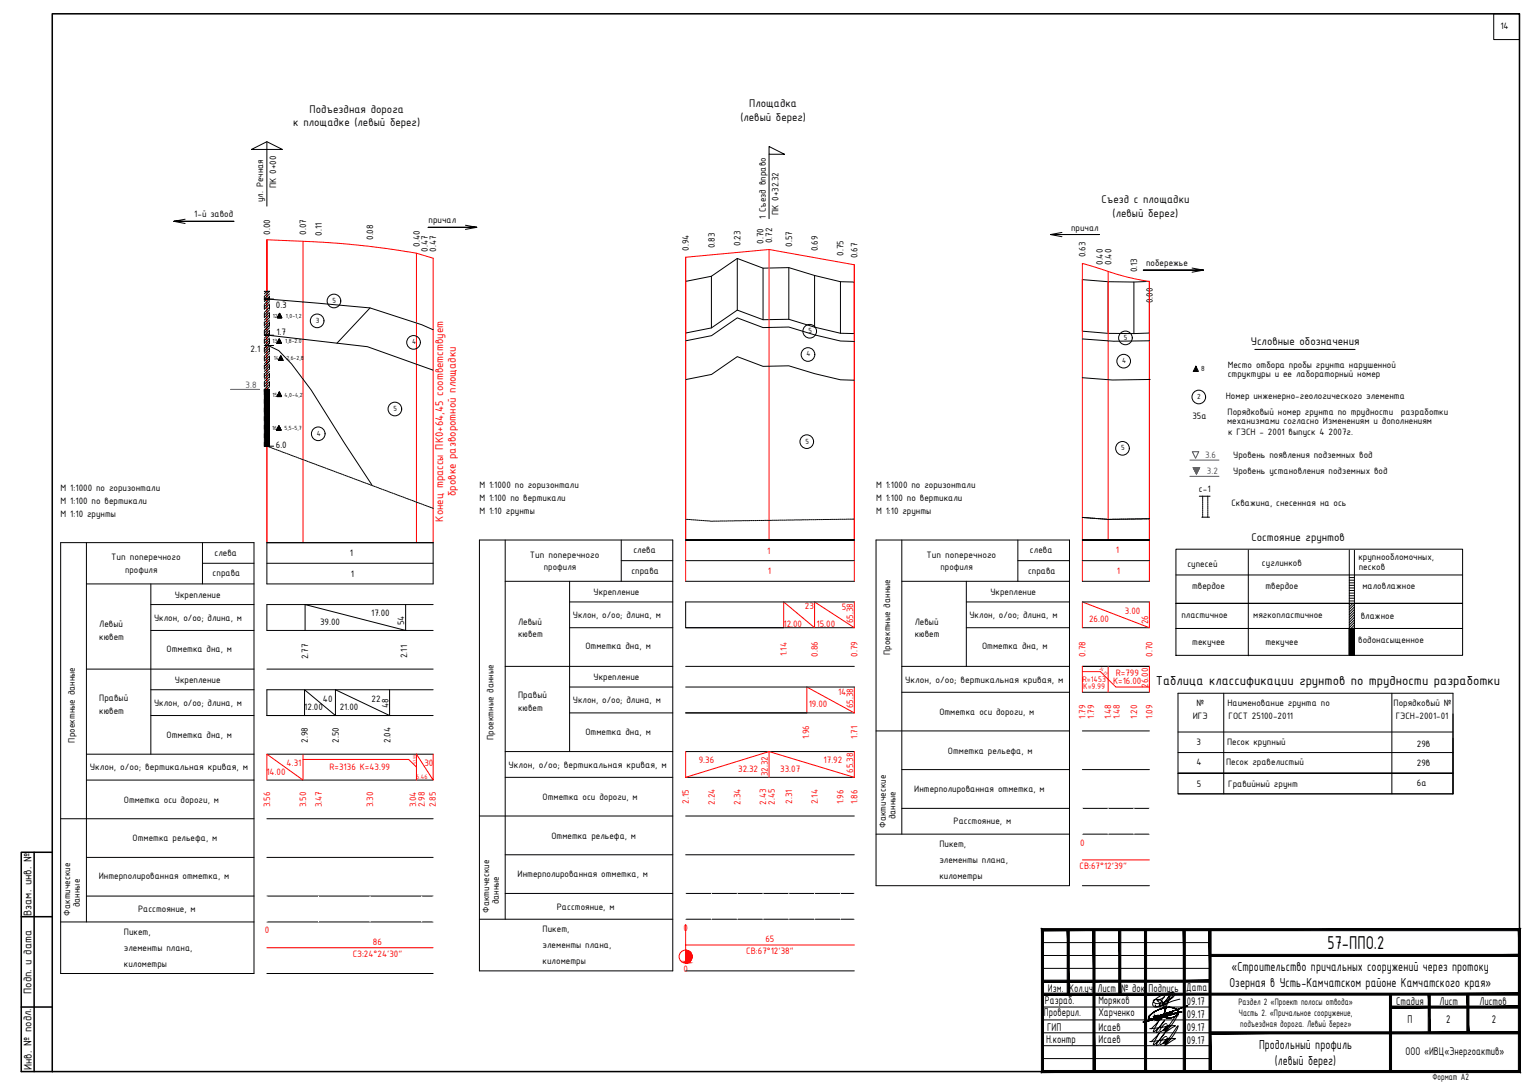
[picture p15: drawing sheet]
<svg xmlns="http://www.w3.org/2000/svg" width="594mm" height="420mm" viewBox="0 0 594 420" stroke-linecap="round" stroke-linejoin="round" font-family="sans-serif">
<defs><g id="words">
<text font-size="7.8" x="514.8" y="367.8">57-ППО.2</text>
<g font-size="5.4">
<text x="448.2" y="265.5">Таблица классификации грунтов по трудности разработки</text>
<text x="477.6" y="376.5">«Строительство причальных сооружений через протоку</text>
<text x="476.8" y="382.4">Озерная в Усть-Камчатском районе Камчатского края»</text>
<text x="488.2" y="406.6">Продольный профиль</text>
<text x="494.4" y="412.8">(левый берег)</text>
</g>
<g font-size="4.7">
<text x="290.5" y="41.5">Площадка</text>
<text x="120" y="43.7">Подъездная дорога</text>
<text x="287.1" y="46.8">(левый берег)</text>
<text x="113.7" y="49">к площадке (левый берег)</text>
<text x="427.1" y="78.6">Съезд с площадки</text>
<text x="431.4" y="83.9">(левый берег)</text>
<text x="485" y="133.7">Условные обозначения</text>
<text x="485.3" y="209.6">Состояние грунтов</text>
<text x="12.3" y="355.1" transform="rotate(-90 12.3 355.1)">Взам. инв. №</text>
<text x="12.3" y="385.3" transform="rotate(-90 12.3 385.3)">Подп. и дата</text>
<text x="405.2" y="389.2">Разраб.</text>
<text x="406.3" y="384.4">Изм.</text>
<text x="414.6" y="384.4">Кол.уч</text>
<text x="425.6" y="384.4">Лист</text>
<text x="425.9" y="389">Моряков</text>
<text x="434.7" y="384.4">№ док Подпись</text>
<text x="460" y="384.2">Дата</text>
<text x="460.2" y="389.5">09.17</text>
<text x="541.4" y="389.4">Стадия</text>
<text x="558.2" y="389.4">Лист</text>
<text x="573.8" y="389.4">Листов</text>
<text x="404.8" y="394">Проверил.</text>
<text x="425.9" y="394">Харченко</text>
<text x="460.2" y="394.5">09.17</text>
<text x="406" y="399.4">ГИП</text>
<text x="425.9" y="399.4">Исаев</text>
<text x="460.2" y="399.5">09.17</text>
<text x="545.8" y="396.6">П</text>
<text x="560.8" y="396.5">2</text>
<text x="578.6" y="396.5">2</text>
<text x="405.6" y="404.2">Н.контр</text>
<text x="425.9" y="404.4">Исаев</text>
<text x="460.2" y="404.5">09.17</text>
<text x="545" y="408.9">ООО «ИВЦ«Энергоактив»</text>
<text x="12.4" y="414.8" transform="rotate(-91 12.4 414.8)">Инв. № подл.</text>
</g>
<g font-size="4.7" fill="#f00">
<text x="176.8" y="192.3" transform="rotate(-90 176.8 192.3)">бровке разворотной площадки</text>
<text x="171.8" y="202.2" transform="rotate(-90 171.8 202.2)">Конец трассы ПК0+64,45 соответствует</text>
</g>
<g font-size="3.9">
<text x="581.8" y="11.2">14</text>
<text x="107.1" y="72.8" transform="rotate(-90 107.1 72.8)">ПК 0+00</text>
<text x="102.1" y="78.4" transform="rotate(-90 102.1 78.4)">ул. Речная</text>
<text x="301.9" y="83.4" transform="rotate(-90 301.9 83.4)">ПК 0+32.32</text>
<text x="75.3" y="84.3">1-й завод</text>
<text x="166.2" y="86.6">причал</text>
<text x="297" y="85" transform="rotate(-90 297 85)">1 Съезд вправо</text>
<text x="415.3" y="89.4">причал</text>
<text x="104.8" y="91" transform="rotate(-90 104.8 91)">0.00</text>
<text x="118.8" y="91" transform="rotate(-90 118.8 91)">0.07</text>
<text x="124.7" y="91.3" transform="rotate(-90 124.7 91.3)">0.11</text>
<text x="144.8" y="93" transform="rotate(-90 144.8 93)">0.08</text>
<text x="162.8" y="95.6" transform="rotate(-90 162.8 95.6)">0.40</text>
<text x="287.1" y="95.3" transform="rotate(-90 287.1 95.3)">0.23</text>
<text x="296.1" y="94.4" transform="rotate(-90 296.1 94.4)">0.70</text>
<text x="299.5" y="94.2" transform="rotate(-90 299.5 94.2)">0.72</text>
<text x="307.2" y="95.6" transform="rotate(-90 307.2 95.6)">0.57</text>
<text x="165.9" y="97.6" transform="rotate(-90 165.9 97.6)">0.47</text>
<text x="169.2" y="97.6" transform="rotate(-90 169.2 97.6)">0.47</text>
<text x="267.2" y="97.2" transform="rotate(-90 267.2 97.2)">0.94</text>
<text x="277.1" y="96.3" transform="rotate(-90 277.1 96.3)">0.83</text>
<text x="317.1" y="97.3" transform="rotate(-90 317.1 97.3)">0.69</text>
<text x="327.1" y="99.2" transform="rotate(-90 327.1 99.2)">0.75</text>
<text x="332.5" y="100.1" transform="rotate(-90 332.5 100.1)">0.67</text>
<text x="421" y="99.6" transform="rotate(-90 421 99.6)">0.63</text>
<text x="427.6" y="102.7" transform="rotate(-90 427.6 102.7)">0.40</text>
<text x="431" y="102.7" transform="rotate(-90 431 102.7)">0.40</text>
<text x="441" y="105.5" transform="rotate(-90 441 105.5)">0.13</text>
<text x="444.4" y="103.2">побережье</text>
<text x="107" y="119.3">0.3</text>
<text x="447" y="117.6" transform="rotate(-90 447 117.6)">0.00</text>
<text x="107.2" y="129.8">1.7</text>
<text x="97.2" y="136.6">2.1</text>
<text x="476.1" y="142.6">Место отбора пробы грунта нарушенной</text>
<text x="476.1" y="145.9">структуры и ее лабораторный номер</text>
<text x="475.3" y="154.8">Номер инженерно-геологического элемента</text>
<text x="476" y="160.7">Порядковый номер грунта по трудности</text>
<text x="543.3" y="160.7">разработки</text>
<text x="462.4" y="162.4">35а</text>
<text x="475.9" y="164.3">механизмами согласно Изменениям и дополнениям</text>
<text x="107" y="173.8">6.0</text>
<text x="476.2" y="168.4">к ГЭСН - 2001 выпуск 4 2007г.</text>
<text x="478.2" y="177.6">Уровень появления подземных вод</text>
<text x="478.2" y="183.9">Уровень установления подземных вод</text>
<text x="23.5" y="190.3">М 1:1000 по горизонтали</text>
<text x="185.9" y="189.3">М 1:1000 по горизонтали</text>
<text x="339.7" y="189.3">М 1:1000 по горизонтали</text>
<text x="464.9" y="190.6">с-1</text>
<text x="23.5" y="195.3">М 1:100 по вертикали</text>
<text x="185.9" y="194.3">М 1:100 по вертикали</text>
<text x="339.7" y="194.3">М 1:100 по вертикали</text>
<text x="477.5" y="196">Скважина, снесенная на ось</text>
<text x="23.5" y="200.3">М 1:10 грунты</text>
<text x="185.9" y="199.3">М 1:10 грунты</text>
<text x="339.7" y="199.3">М 1:10 грунты</text>
<text x="83.2" y="215.4">слева</text>
<text x="135.6" y="215.6">1</text>
<text x="245.6" y="214.3">слева</text>
<text x="399.4" y="214.3">слева</text>
<text x="43.1" y="217.1">Тип поперечного</text>
<text x="48.5" y="221.9">профиля</text>
<text x="205.5" y="216.1">Тип поперечного</text>
<text x="210.9" y="220.9">профиля</text>
<text x="359.3" y="216.1">Тип поперечного</text>
<text x="364.7" y="220.9">профиля</text>
<text x="460.4" y="219.6">супесей</text>
<text x="489.4" y="219.4">суглинков</text>
<text x="526.8" y="217.1">крупнообломочных,</text>
<text x="526.9" y="221">песков</text>
<text x="82.5" y="223.4">справа</text>
<text x="136" y="223.8">1</text>
<text x="244.8" y="222.3">справа</text>
<text x="398.6" y="222.3">справа</text>
<text x="67.8" y="231.8">Укрепление</text>
<text x="230.2" y="230.8">Укрепление</text>
<text x="384" y="230.8">Укрепление</text>
<text x="462.3" y="228.4">твердое</text>
<text x="490.7" y="228.4">твердое</text>
<text x="528.3" y="228.4">маловлажное</text>
<text x="143.9" y="238.9">17.00</text>
<text x="222.2" y="239.6">Уклон, o/oo; длина, м</text>
<text x="375.9" y="239.6">Уклон, o/oo; длина, м</text>
<text x="458.1" y="239.6">пластичное</text>
<text x="486" y="239.6">мягкопластичное</text>
<text x="527.7" y="239.7">влажное</text>
<text x="38.5" y="243.1">Левый</text>
<text x="59.8" y="240.6">Уклон, o/oo; длина, м</text>
<text x="124.1" y="242.2">39.00</text>
<text x="156.8" y="242.3" transform="rotate(-90 156.8 242.3)">54</text>
<text x="200.9" y="242.1">Левый</text>
<text x="354.7" y="242.1">Левый</text>
<text x="38.5" y="248.1">кювет</text>
<text x="200.9" y="247.1">кювет</text>
<text x="227" y="251.6">Отметка дна, м</text>
<text x="354.7" y="247.1">кювет</text>
<text x="380.8" y="251.6">Отметка дна, м</text>
<text x="462.4" y="249.8">текучее</text>
<text x="490.7" y="249.8">текучее</text>
<text x="526.7" y="249.4">водонасыщенное</text>
<text x="64.6" y="252.6">Отметка дна, м</text>
<text x="119.5" y="255.6" transform="rotate(-90 119.5 255.6)">2.77</text>
<text x="157.9" y="255.1" transform="rotate(-90 157.9 255.1)">2.11</text>
<text x="345.2" y="253.8" transform="rotate(-90 345.2 253.8)">Проектные данные</text>
<text x="230.2" y="263.7">Укрепление</text>
<text x="67.8" y="264.7">Укрепление</text>
<text x="351" y="264.6">Уклон, o/oo; вертикальная кривая, м</text>
<text x="38.5" y="271.6">Правый</text>
<text x="59.8" y="273.6">Уклон, o/oo; длина, м</text>
<text x="118" y="275.2">12.00</text>
<text x="125.2" y="271.9">40</text>
<text x="131.7" y="275.3">21.00</text>
<text x="144.1" y="271.9">22</text>
<text x="150.6" y="274.5" transform="rotate(-90 150.6 274.5)">48</text>
<text x="200.9" y="270.6">Правый</text>
<text x="200.9" y="275.6">кювет</text>
<text x="222.2" y="272.6">Уклон, o/oo; длина, м</text>
<text x="464" y="273.7">№</text>
<text x="475.9" y="273.7">Наименование грунта по</text>
<text x="540.4" y="273.7">Порядковый №</text>
<text x="38.5" y="276.6">кювет</text>
<text x="364.3" y="277">Отметка оси дороги, м</text>
<text x="462.5" y="278.6">ИГЭ</text>
<text x="476.4" y="278.6">ГОСТ 25100-2011</text>
<text x="541.2" y="278.6">ГЭСН-2001-01</text>
<text x="29" y="287.8" transform="rotate(-90 29 287.8)">Проектные данные</text>
<text x="64.6" y="286.1">Отметка дна, м</text>
<text x="119.4" y="287.8" transform="rotate(-90 119.4 287.8)">2.98</text>
<text x="131.3" y="287.8" transform="rotate(-90 131.3 287.8)">2.50</text>
<text x="151.4" y="288" transform="rotate(-90 151.4 288)">2.04</text>
<text x="191.4" y="286.8" transform="rotate(-90 191.4 286.8)">Проектные данные</text>
<text x="227" y="285">Отметка дна, м</text>
<text x="367.6" y="292.1">Отметка рельефа, м</text>
<text x="464" y="288.9">3</text>
<text x="475.8" y="288.7">Песок крупный</text>
<text x="549.4" y="289.4">29в</text>
<text x="34.8" y="298.6">Уклон, o/oo; вертикальная кривая, м</text>
<text x="197.1" y="297.6">Уклон, o/oo; вертикальная кривая, м</text>
<text x="464" y="296.6">4</text>
<text x="475.4" y="296.6">Песок гравелистый</text>
<text x="549.4" y="296.8">29в</text>
<text x="464.1" y="305">5</text>
<text x="476.3" y="304.9">Гравийный грунт</text>
<text x="549.4" y="304.6">6а</text>
<text x="48" y="311.1">Отметка оси дороги, м</text>
<text x="210.4" y="310.1">Отметка оси дороги, м</text>
<text x="354.5" y="306.9">Интерполированная отметка, м</text>
<text x="347.2" y="317.6" transform="rotate(-90 347.2 317.6)">данные</text>
<text x="343.5" y="320.8" transform="rotate(-90 343.5 320.8)">Фактические</text>
<text x="369.8" y="319.5">Расстояние, м</text>
<text x="51.4" y="326.1">Отметка рельефа, м</text>
<text x="213.8" y="325">Отметка рельефа, м</text>
<text x="364.3" y="328.3">Пикет,</text>
<text x="364.3" y="334.6">элементы плана,</text>
<text x="38.3" y="340.9">Интерполированная отметка, м</text>
<text x="200.7" y="339.9">Интерполированная отметка, м</text>
<text x="364.3" y="340.8">километры</text>
<text x="31" y="351.6" transform="rotate(-90 31 351.6)">данные</text>
<text x="53.5" y="353.6">Расстояние, м</text>
<text x="189.6" y="353.8" transform="rotate(-90 189.6 353.8)">Фактические</text>
<text x="193.4" y="350.6" transform="rotate(-90 193.4 350.6)">данные</text>
<text x="215.9" y="352.6">Расстояние, м</text>
<text x="27.2" y="354.9" transform="rotate(-90 27.2 354.9)">Фактические</text>
<text x="48" y="362.3">Пикет,</text>
<text x="210.4" y="361.3">Пикет,</text>
<text x="48" y="368.6">элементы плана,</text>
<text x="210.4" y="367.6">элементы плана,</text>
<text x="48" y="374.8">километры</text>
<text x="210.4" y="373.8">километры</text>
<text x="480.2" y="389.6">Раздел 2 «Проект полосы отвода»</text>
<text x="480.4" y="393.8">Часть 2. «Причальное сооружение,</text>
<text x="480.9" y="397.9">подъездная дорога. Левый берег»</text>
<text x="555.4" y="418.6">Формат А2</text>
</g>
<g font-size="3.9" fill="#00f">
<text x="95.2" y="150.3">3.8</text>
<text x="467.3" y="177.7">3.6</text>
<text x="468" y="183.6">3.2</text>
</g>
<g font-size="3.9" fill="#f00">
<text x="297.5" y="214.6">1</text>
<text x="432.7" y="214.3">1</text>
<text x="297.8" y="222.6">1</text>
<text x="433.1" y="222.5">1</text>
<text x="312.2" y="236.2">23</text>
<text x="326.5" y="236.3">5</text>
<text x="436.2" y="237.9">3.00</text>
<text x="303.8" y="242.9">12.00</text>
<text x="316.6" y="242.9">15.00</text>
<text x="330.8" y="241.5" transform="rotate(-90 330.8 241.5)">65.38</text>
<text x="422.3" y="241.2">26.00</text>
<text x="445.2" y="241.9" transform="rotate(-90 445.2 241.9)">26</text>
<text x="305.1" y="254.2" transform="rotate(-90 305.1 254.2)">1.14</text>
<text x="317.1" y="254.5" transform="rotate(-90 317.1 254.5)">0.86</text>
<text x="332.5" y="254.5" transform="rotate(-90 332.5 254.5)">0.79</text>
<text x="420.9" y="254.5" transform="rotate(-90 420.9 254.5)">0.78</text>
<text x="446.9" y="254.5" transform="rotate(-90 446.9 254.5)">0.70</text>
<text x="432.6" y="261.9">R=799</text>
<text x="325" y="269.3">14</text>
<text x="431.6" y="265.2">K=16.00</text>
<text x="445.2" y="266.5" transform="rotate(-90 445.2 266.5)">26.00</text>
<text x="313.6" y="274.2">19.00</text>
<text x="330.8" y="274.5" transform="rotate(-90 330.8 274.5)">65.38</text>
<text x="420.9" y="278.6" transform="rotate(-90 420.9 278.6)">1.79</text>
<text x="424.3" y="278.6" transform="rotate(-90 424.3 278.6)">1.79</text>
<text x="430.9" y="278.7" transform="rotate(-90 430.9 278.7)">1.48</text>
<text x="434.3" y="278.7" transform="rotate(-90 434.3 278.7)">1.48</text>
<text x="441" y="278.6" transform="rotate(-90 441 278.6)">1.20</text>
<text x="446.9" y="278.6" transform="rotate(-90 446.9 278.6)">1.09</text>
<text x="313.8" y="286.6" transform="rotate(-90 313.8 286.6)">1.96</text>
<text x="332.5" y="286.3" transform="rotate(-90 332.5 286.3)">1.71</text>
<text x="111.2" y="296.9">4.31</text>
<text x="127.7" y="298.6">R=3136 K=43.99</text>
<text x="164.6" y="296.9">30</text>
<text x="271" y="295.9">9.36</text>
<text x="286.2" y="299.2">32.32</text>
<text x="302.6" y="299.2">33.07</text>
<text x="319.4" y="295.9">17.92</text>
<text x="330.8" y="299.5" transform="rotate(-90 330.8 299.5)">65.38</text>
<text x="103.3" y="300.2">14.00</text>
<text x="297.7" y="300.8" transform="rotate(-90 297.7 300.8)">32.32</text>
<text x="267.2" y="311.5" transform="rotate(-90 267.2 311.5)">2.15</text>
<text x="277.1" y="311.9" transform="rotate(-90 277.1 311.9)">2.24</text>
<text x="287.1" y="311.9" transform="rotate(-90 287.1 311.9)">2.34</text>
<text x="297.1" y="311.9" transform="rotate(-90 297.1 311.9)">2.43</text>
<text x="300.5" y="311.9" transform="rotate(-90 300.5 311.9)">2.45</text>
<text x="307.2" y="311.5" transform="rotate(-90 307.2 311.5)">2.31</text>
<text x="317.1" y="311.7" transform="rotate(-90 317.1 311.7)">2.14</text>
<text x="327.1" y="311.5" transform="rotate(-90 327.1 311.5)">1.96</text>
<text x="332.5" y="311.5" transform="rotate(-90 332.5 311.5)">1.86</text>
<text x="104.8" y="312.9" transform="rotate(-90 104.8 312.9)">3.56</text>
<text x="118.8" y="312.9" transform="rotate(-90 118.8 312.9)">3.50</text>
<text x="124.7" y="313" transform="rotate(-90 124.7 313)">3.47</text>
<text x="144.8" y="312.9" transform="rotate(-90 144.8 312.9)">3.30</text>
<text x="161.4" y="313" transform="rotate(-90 161.4 313)">3.04</text>
<text x="164.7" y="312.9" transform="rotate(-90 164.7 312.9)">2.98</text>
<text x="169.1" y="312.9" transform="rotate(-90 169.1 312.9)">2.85</text>
<text x="418.8" y="327.8">0</text>
<text x="418.6" y="336.8">СВ:67°12'39&quot;</text>
<text x="102.6" y="361.8">0</text>
<text x="265" y="360.8">0</text>
<text x="296.8" y="365.3">65</text>
<text x="136.8" y="370.9">СЗ:24°24'30&quot;</text>
<text x="144.6" y="366.3">86</text>
<text x="289.4" y="369.8">СВ:67°12'38&quot;</text>
<text x="265" y="376.8">0</text>
</g>
<g font-size="3.4" fill="#f00">
<text x="419.7" y="264.3">R=1453</text>
<text x="420.1" y="267.2">K=9.99</text>
</g>
<g font-size="3.1">
<text x="129" y="117.4">5</text>
<text x="122.4" y="125.1">3</text>
<text x="313.5" y="129.1">5</text>
<text x="435.8" y="131.7">5</text>
<text x="159.8" y="133.4">4</text>
<text x="312.7" y="138.1">4</text>
<text x="435.2" y="140.7">4</text>
<text x="465.7" y="143.9">8</text>
<text x="464.3" y="154.6">2</text>
<text x="152.6" y="159.3">5</text>
<text x="122.8" y="168.9">4</text>
<text x="312.3" y="171.9">5</text>
<text x="434.7" y="174.5">5</text>
</g>
<text font-size="2.7" fill="#f00" x="161.4" y="302.1">6.46</text>
<g font-size="2.5">
<text x="105.8" y="123.2">12</text>
<text x="110.9" y="123.2">1,0-1,2</text>
<text x="105.6" y="133.1">13</text>
<text x="110.6" y="133.1">1,8-2.0</text>
<text x="106.2" y="139.7">14</text>
<text x="111.1" y="139.7">2,6-2,8</text>
<text x="105.7" y="153.7">15</text>
<text x="110.3" y="153.7">4,0-4,2</text>
<text x="105.5" y="166.8">16</text>
<text x="110.3" y="166.7">5,5-5,7</text>
</g>
<text font-size="1.9" fill="#f00" x="426.2" y="259.3" transform="rotate(45 426.2 259.3)">34.27</text>
<text font-size="1.7" fill="#f00" x="161.3" y="296" transform="rotate(-90 161.3 296)">57.99</text>
</g></defs>
<!-- layer: 0 -->
<g fill="none" stroke="#000" stroke-width=".39">
<path d="M71.8 85l-4.4 .8h23.3h-23.3l4.4 .8M180.5 87.3l4.4 .8h-18.9h18.9l-4.4 .8M411.8 90.1l-4.4 .8h18.8h-18.8l4.4 .9M462.3 103.9l4.4 .8h-23.4h23.4l-4.4 .8M486.6 135.4h38.9M168 210.3v16M265.9 233.3v10h38M103.5 277.3h48M265.9 276.3h47M456.8 268.7h106.6v39h-106.6zM474.5 268.7v39M539.7 268.7v39"/>
<path d="M563.4 276.7v31M456.8 283.7h106.6M456.8 291.7h106.6M563.4 299.7h-106.6h106.6M563.4 286.1v21.6M456.8 307.7h106.6M457.5 387.3l-3.8 1.1a15.3 15.3 0 0 1-5.9 1.9 1.44 1.44 0 0 1-.9-1.3 1.44 1.44 0 0 1 .9-1.4 10.3 10.3 0 0 1 7.4-2.8 1.61 1.61 0 0 1-1.1 2.3l-1.9 1.8a2.32 2.32 0 0 0-.4 2.6l1.9-5.2 .7-1.1a1.06 1.06 0 0 1 .3 1.1 1.06 1.06 0 0 1-.9 .8 7 7 0 0 1-5.9 1.7l-.7-.8a2.34 2.34 0 0 1 2.7-.4 2.34 2.34 0 0 1 1.2 2.5 5.6 5.6 0 0 1 1.8-3.3l.5-.7-3.6 4 .1-1.2 1.7-2.7-.9 .8-2.1 .9a1.09 1.09 0 0 1 1.1 1.4 1.09 1.09 0 0 1-1.7 .5l.1-.3"/>
<circle cx="464.9" cy="153.9" r="2.65"/>
</g>
<path d="M89.4 150.9h11.3M462.4 175.1h2.4l-1.2 2.5zM462.7 181.3h2.5l-1.2 2.5z" fill="none" stroke="#00f" stroke-width=".39"/>
<!-- layer: 0 -->
<path d="M461.4 178.3h11.3M461.4 184.6h11.3" fill="none" stroke="#00f" stroke-width=".39"/>
<path d="M462.7 181.3h2.5l-1.2 2.5z" fill="#00f" stroke="#00f" stroke-width=".39"/>
<!-- layer: CUT_TST -->
<g fill="none" stroke="#000" stroke-width=".39">
<path d="M463.2 143.9l.5-1.9-.2 1.9M463.7 143.9v-1.9l.3 1.9M463.7 142l.6 1.9M463.7 142l1 1.9h-2zM456 212.9h111.2v41.1h-111.2zM484.1 213.2v41M523.2 213.2l.1 40.7 1.9-1.9-2-2M525.2 213.3v40.6M456 222.9h111.2M523.2 231.9h2M523.2 230.9h2M523.2 229.9h2"/>
<path d="M523.2 228.9h2M523.2 227.9h2M523.2 226.9h2M523.2 225.9h2M523.2 224.9h2M523.2 223.9h2M523.2 232.9h2M523.6 233.9l-.4 .3M524.2 233.9h.1M524.6 233.9l-1.4 1.4M525.2 238.2l-2 2.1M525.2 237.3l-2 1.9"/>
<path d="M525.2 236.2l-2 2.1M525.2 235.3l-2 2M525.2 239.2l-2 2.1M525.2 234.2l-2 2M567.2 233.9h-111.2h111.2M456 243.6h111.2M523.2 243.6h2v10.3h-2zM523.2 243.6l2 2-2 2M523.2 243.8l2 2-2 2M523.2 244l2 2-2 2M523.2 244.7l2 2-2 2M523.2 244.9l2 2-2 1.9"/>
<path d="M523.2 245l2 2-2 2M523.2 245.8l2 1.9-2 2M523.2 245.9l2 2-2 2M523.2 246.1l2 2-2 2 2 2.1-1.7 1.7-.3-.2M523.2 246.8l2 2-2 2M523.2 247l2 2-2 2M523.2 247.7l2 2-2 2M523.2 247.9l2 2-2 2M523.2 248l2 2-2 2M523.2 248.8l2 2-2 1.9M523.2 248.9l2 2-2 2M523.2 249.1l2 2-2 2 .8 .8 1.2-1.2"/>
<path d="M523.2 249.8l2 2-2 2M523.2 250.9l2 2-1 1-1-.9M523.2 251.1l2 1.9-.9 .9-1.1-1.1M523.2 251.8l2 2-.2 .1-1.8-1.8M523.2 251.9l2 2M523.2 251.6l2 1.9M523.2 250.7l2 2M523.2 249.6l2 2M523.2 248.6l2 1.9M523.2 246.6l2 2M523.2 245.5l2 2M523.2 244.6l1-1 1 1-2 2"/>
<path d="M523.2 245.5l2-1.8-2 2M523.4 243.6l-.2 .1M523.4 243.6l1.8 1.9-2 2 2 2M523.5 243.6l-.3 .3M523.6 243.6l1.6 1.7-2 2 2 2-2 2 2 2.1-.5 .5M523.7 243.6l-.5 .5 2 2-2 2.1 2 2-2 2 1.7 1.7M523.8 243.6l1.4 1.5-2 2 2 2-2 2.1 2 2-.7 .7-1.3-1.3M523.9 243.6l1.3 1.3-2 2M524.4 243.6l-1.2 1.2M524.5 243.6l.7 .8-2 2 2 2-2 2.1 2 2M524.6 243.6l-1.4 1.4M524.7 243.6l.5 .6-2 2.1 2 2-2 2 2 2.1-1.6 1.5-.4-.4 2-2.1-2-2 2-2-2-2.1 1.8-1.7 .2 .3-2 1.9"/>
<path d="M524.8 243.6l-1.6 1.6 2 2-2 2 2 2.1-2 2 .7 .6M525.2 253.9h.1M525.2 243.2l-.3 .4 .3 .4-2 2.1M525.2 242.2l-2 2.1 2 2-2 2 2 2.1-2 2 1.5 1.5M525.2 241.2l-2 2.1M525.2 240.3l-2 1.9M525.2 246.5l-2-2.1 .9-.8 1.1 1.1-2 2M525.2 246.5l-2 2M525.2 247.6l-2 2M525.2 248.6l-2 2M525.2 249.5l-2 2M525.2 250.6l-2 2"/>
<path d="M525.2 251.6l-2 2M525.2 252.5l-1.4 1.4M525.2 253.6l-.3 .3"/>
</g>
<g fill="none" stroke="#000" stroke-width=".39">
<path d="M465.1 192.3h4.2M466.4 192.3v.6M466.4 193.1v.5M466.4 193.9v.5M466.4 194.6v.5M466.4 195.4v.5M466.4 196.1v.6M466.4 196.9v.5M466.4 197.6v.5M466.4 198.4v.5M466.4 199.2v.4M466.4 199.9v.6"/>
<path d="M468.4 192.3v.6M468.4 193.1v.5M468.4 193.9v.5M468.4 194.6v.5M468.4 195.4v.5M468.4 196.1v.6M468.4 196.9v.5M468.4 197.6v.5M468.4 198.4v.5M468.4 199.2v.4M468.4 199.9v.6M466 200.5h3"/>
</g>
<path d="M20.3 5.3h568.9v410h-568.9zM13.2 330.3v85M20.3 330.3h-12.1v85h12.1M8.2 355.3h12.1M8.2 390.3h12.1" fill="none" stroke="#000" stroke-width=".59"/>
<g fill="#000" stroke="#000" stroke-width=".39">
<path d="M404.2 379.9v.8l65-.8zM404.2 380.7l65-.8v.8z"/>
<path d="M413.8 360.3l.8 25v-25zM413.8 360.3l.8 25h-.8z"/>
<path d="M423.8 360.3l.8 55v-55zM423.8 360.3l.8 55h-.8z"/>
<path d="M433.8 360.3l.8 25v-25zM433.8 360.3l.8 25h-.8z"/>
<path d="M443.8 360.3l.8 55v-55zM443.8 360.3l.8 55h-.8z"/>
<path d="M458.8 360.3l.8 55v-55zM458.8 360.3l.8 55h-.8z"/>
<path d="M469.2 369.9v.8l120-.8zM469.2 370.7l120-.8v.8z"/>
<path d="M468.8 360.3l.8 55v-55zM468.8 360.3l.8 55h-.8z"/>
<path d="M404.2 385v.7l185-.7zM404.2 385.7l185-.7v.7z"/>
<path d="M469.2 399.9v.8l120-.8zM469.2 400.7l120-.8v.8z"/>
<path d="M539.2 389.9v.9l50-.9zM539.2 390.8l50-.9v.9z"/>
<path d="M538.8 385.3l.8 30v-30zM538.8 385.3l.8 30h-.8z"/>
<path d="M553.8 385.3l.8 15v-15zM553.8 385.3l.8 15h-.8z"/>
<path d="M568.8 385.3l.8 15v-15zM568.8 385.3l.8 15h-.8z"/>
<path d="M403.8 415.7h185.8l-.8-.8zM403.8 415.7l.9-.8h184.1zM403.8 359.9v55.8l.9-.8zM403.8 359.9l.9 .8v54.2zM403.8 359.9l.9 .8 184.9-.8zM404.7 360.7l184.9-.8-.8 .8zM589.6 359.9l-.8 .8 .8 55zM588.8 360.7l.8 55-.8-.8z"/>
</g>
<path d="M404.2 365.4h65M404.2 370.3h65M404.2 375.3h65M404.2 390.3h65M404.2 395.3h65M404.2 400.3h65M404.2 405.3h65M404.2 410.3h65" fill="none" stroke="#000" stroke-width=".39"/>
<!-- layer: FORMAT -->
<path d="M446.4 398.8l3.3-3.5-2.2 3.7a.45 .45 0 0 0-.3 .5 .45 .45 0 0 0 .4 .4l2.3-2.1 1.7-2.4-2.8 3.7a.6 .6 0 0 0-.4 .5 .6 .6 0 0 0 .2 .6l.6-.3M452.4 396.9a2.78 2.78 0 0 0-2.5 2.3l-.2 .4a.62 .62 0 0 0 .7 .3 .62 .62 0 0 0 .5-.5l2-2.1-1.8 2.2 1.8-1.4-.8 1.3a14.1 14.1 0 0 0 4.7-6.6v-.2l-.5 .6-4.2 6.1-.3 .9 4-2.6-10 1.1M446.4 403.8l3.3-3.5-2.2 3.7a.45 .45 0 0 0-.3 .5 .45 .45 0 0 0 .4 .4l2.3-2.1 1.7-2.4-2.8 3.7a.6 .6 0 0 0-.4 .5 .6 .6 0 0 0 .2 .6l.6-.4M452.4 401.9a2.78 2.78 0 0 0-2.5 2.3l-.2 .4a.62 .62 0 0 0 .7 .3 .62 .62 0 0 0 .5-.5l2-2.1-.5 .5a1.89 1.89 0 0 0-1.2 1.8l1.7-1.5-.8 1.3a14.1 14.1 0 0 0 4.7-6.6v-.2l-.5 .6-4.2 6.1-.5 .9h.3l3.9-2.6-10 1.1" fill="none" stroke="#000" stroke-width=".39"/>
<!-- layer: 1 -->
<g fill="#000" stroke="#000" stroke-width=".39">
<path d="M443.3 396.2l8.1-2.2zM443.3 396.3l8.1-2.2zM451.4 394l6.8-1.9zM451.4 394.1l6.9-1.9z"/>
<path d="M446 395l1.1-.1zM446 395l1.1-.1zM447.1 394.9l1.1-.3zM447.1 394.9l1.1-.3z"/>
<path d="M447.4 394.4l.6-.3zM447.4 394.5l.6-.3zM448 394.1l5.9-1.9zM448 394.2l6-2zM453.9 392.2l6.6-2.4zM454 392.2l6.5-2.3z"/>
<path d="M447.6 394.1v.3zM447.7 394.1l-.1 .3zM447.6 394.4l.1 .3zM447.7 394.4v.3zM447.7 394.7l.2 .3zM447.7 394.7l.2 .3z"/>
<path d="M447.9 395l.4 .3zM447.9 394.9l.4 .4zM448.3 395.2l.4 .2zM448.3 395.2l.4 .2zM448.7 395.4l.5 .1zM448.7 395.4l.5 .1zM449.2 395.4h.5zM449.2 395.4h.5zM449.6 395.3l.5-.2zM449.6 395.3l.5-.2zM450 395.1l.4-.3zM450.3 394.7l-.3 .4z"/>
<path d="M448.2 394.5l6.4-2.1zM448.2 394.6l6.4-2.1z"/>
<path d="M452.1 390v.9zM452.1 390v.9zM452 390.8l-.4 1.6zM452 390.8l-.4 1.6zM451.6 392.4l-.7 1.6zM451.6 392.4l-.7 1.6zM450.9 393.9l-.5 .9zM450.9 393.9l-.6 .8z"/>
<path d="M452.3 390.5h1zM452.3 390.5l1-.1zM453.3 390.4l1 .1zM453.3 390.4l1 .1zM454.3 390.5l1 .3zM454.3 390.5l1 .3zM455.3 390.8l.9 .4zM455.3 390.8l.9 .4zM456.2 391.1l.3 .4zM456.2 391.1l.4 .4zM456.5 391.5l.2 .4zM456.6 391.5l.1 .4zM456.7 391.9l.1 .5zM456.8 391.9l.1 .5zM456.8 392.4v.4zM456.9 392.4l-.1 .4zM456.8 392.8l-.2 .4zM456.8 392.8l-.1 .5zM456.6 393.2l-.3 .4zM456.3 393.6l.4-.3zM456 393.9l.3-.3zM456 393.9l.4-.2zM455.2 394.2l.8-.3zM455.2 394.2l.8-.3zM454.3 394.4l.9-.1zM454.3 394.4l.9-.1zM453.5 394.5h.8zM453.5 394.5h.8zM452.6 394.5l.9 .1zM452.6 394.5l.9 .1zM451.7 394.3l.9 .3zM451.7 394.3l.9 .3zM449.8 394l1.9 .4zM449.8 394l1.9 .4zM448.4 393.7l1.4 .4zM448.4 393.7l1.4 .4zM448 393.6l.4 .1zM448 393.6l.4 .1zM447.7 393.8l.4-.1zM447.7 393.8l.4-.1zM447.7 393.8l-.1 .3zM447.8 393.8l-.2 .3z"/>
<path d="M450.8 390.8l1.5-.3zM450.8 390.8l1.5-.3zM449.3 391.3l1.5-.5zM449.3 391.3l1.5-.4zM447.9 392l1.4-.7zM447.9 392l1.4-.6zM447 392.6l.9-.6zM447 392.6l.9-.5zM446.2 393.3l.8-.7zM446.2 393.3l.8-.7zM446.2 393.3l-.4 .4zM445.8 393.7l.4-.4zM445.8 393.7l-.4 .5zM445.8 393.8l-.4 .4zM445.4 394.2v.3zM445.5 394.3l-.1 .2zM445.4 394.5l.1 .3zM445.5 394.5v.3zM445.5 394.8l.2 .2zM445.5 394.8l.2 .2zM445.7 394.9l.3 .1zM445.7 394.9l.3 .1z"/>
<path d="M453.7 392.9l.9-.4zM453.6 392.9l1-.5zM449.2 394.4l4.5-1.5zM449.2 394.4l4.4-1.5zM446 395.4l3.2-1zM446 395.3l3.2-.9zM443.3 396.3l2.7-.9zM443.3 396.2l2.7-.9z"/>
<path d="M448 394.4l10.3-2.2zM448 394.3l10.2-2.2zM447.4 394.5l.6-.2zM447.4 394.4l.6-.1z"/>
</g>
<path d="M452.3 390.5h.1M454.6 392.5h.1" fill="none" stroke="#000" stroke-width=".39"/>
<path d="M579.2 5.3h10v10h-10z" fill="none" stroke="#000" stroke-width=".39"/>
<g fill="none" stroke="#000" stroke-width=".39">
<path d="M23.5 210.3h75v167h-75zM33.5 210.3v147M78.5 210.3v16M78.5 218.3h20M103.5 218.3h64.5M168 210.3h-64.5v16h64.5M185.9 209.3h75v167h-75zM195.9 209.3v147M240.9 209.3v16M240.9 217.3h20M265.9 217.3h65.4M331.3 209.3h-65.4h65.4"/>
<path d="M339.7 209.3h75v134h-75zM349.7 209.3v114M394.7 217.3h20M394.7 209.3v16M419.7 217.3h26M445.7 209.3h-26h26M33.5 226.3h65M58.5 226.3v66M58.5 234.3h40M103.5 234.3h64.5M195.9 225.3h65M220.9 225.3v66"/>
<path d="M220.9 233.3h40M265.9 233.3h65.4M265.9 225.3h65.4M349.7 225.3h65M374.7 233.3h40M374.7 225.3v33M419.7 233.3h26M419.7 225.3h26M33.5 259.3h65M58.5 244.4h40M103.5 259.3h64.5M103.5 244.4h64.5"/>
<path d="M195.9 258.3h65M220.9 243.3h40M265.9 258.3h65.4M265.9 243.3h65.4M349.7 258.3h65M374.7 243.3h40M419.7 258.3h26M419.7 243.3h26M58.5 277.3h40M58.5 267.3h40M103.5 277.3h64.5M103.5 267.3h64.5"/>
<path d="M220.9 276.3h40M220.9 266.3h40M265.9 276.3h65.4M265.9 266.3h65.4M349.7 268.3h65M419.7 268.3h26M33.5 292.3h65M103.5 292.3h64.5M195.9 291.3h65M265.9 291.3h65.4M339.7 283.3h75M349.7 298.3h65"/>
<path d="M419.7 298.3h26M419.7 283.3h26M23.5 317.3h75M33.5 302.4h65M103.5 317.3h64.5M103.5 302.4h64.5M185.9 316.3h75M195.9 301.3h65M265.9 316.3h65.4M265.9 301.3h65.4M349.7 313.3h65M419.7 313.3h26"/>
<path d="M33.5 332.3h65M103.5 332.3h64.5M195.9 331.3h65M265.9 331.3h65.4M339.7 323.3h75M419.7 323.3h26M23.5 357.3h75M33.5 347.3h65M103.5 357.3h64.5M103.5 347.3h64.5M185.9 356.3h75M195.9 346.3h65"/>
<path d="M265.9 356.3h65.4M265.9 346.3h65.4M419.7 343.3h26M103.5 377.3h64.5M265.9 376.3h65.4"/>
</g>
<g fill="none" stroke="#000" stroke-width=".39">
<path d="M103.5 92.9v20M265.9 109.1l10-2 10-6.9 10 3.7 10-.2 10 3.1 10 2.4 5.4 .1v20l-5.4-.1-10-2.4-10-3-10 .1-10-3.7-10 6.9-10 2zM275.9 107.1v20M285.9 100.2v20M295.9 103.9v20M305.9 103.7v20.1M315.9 106.8v20M325.9 109.2v20M419.7 108.4l10 .8 10 .1 6-.2v20l-16 .1-10-.8zM429.7 109.2v20M439.7 109.3v20M265.9 132.1l10-2 10-6.9 10 3.8 10-.2 10 3 10 2.4 5.4 .1"/>
<path d="M419.7 131.4l12.1 .9 14-.2M265.9 147.1l10-2 10-6.9 10 3.8 10-.2 10 3 10 2.4 5.4 .2M419.7 146.4l11.7 .9 14.6-.2"/>
</g>
<path d="M103.5 92.9l20 2 20 1.5 20 6.4 4.5 2M123.5 94.9v20M143.5 96.4v19.9M103.5 112.9l20 2 20 1.4 20 6.5 4.5 2.1M163.5 102.8v20M167.8 104.8v20" fill="none" stroke="#fff" stroke-width=".39"/>
<path d="M103.5 92.9v117.4v-117.4l22 1 17 1.5 19 2.7 6.5 2v110.2M117.5 93.5v116.8M161.5 98.1v112.2M265.9 99.7v109.6v-109.6l32.3-3 33.1 5.9v106.7M298.2 96.7v112.6M429.7 105.2v104.1M445.7 109.1a123.8 123.8 0 0 1-23-6.1l-3-.9v107.2M445.7 209.3v-100.2v100.2" fill="none" stroke="#f00" stroke-width=".39"/>
<path d="M419.7 333.3h26M103.5 367.3h64.5M265.9 366.3h65.4" fill="none" stroke="#f00" stroke-width=".39"/>
<g fill="none" stroke="#fff" stroke-width=".39">
<path d="M419.7 313.3v10M429.7 313.3v10M439.7 313.3v10M445.7 313.3v10M103.5 347.3v10M123.5 347.3v10M143.5 347.3v10M163.5 347.3v10M168 347.3v10M265.9 346.3v10M275.9 346.3v10M285.9 346.3v10"/>
<path d="M295.9 346.3v10M305.9 346.3v10M315.9 346.3v10M325.9 346.3v10M331.3 346.3v10"/>
</g>
<g fill="none" stroke="#f00" stroke-width=".39">
<path d="M265.9 209.3v16M331.3 209.3v16M419.7 209.3v16M445.7 209.3v16M331.3 233.3v10l-15.4-10v10l-12-10v10M445.7 233.3v10l-26-10v10M419.7 258.3v10M429.7 258.3v10M445.7 258.3v10M331.3 266.3v10l-18.4-10v10M419.7 260.3h7l6 6h13M117.5 294.4h41l3 2.9"/>
<path d="M117.5 292.3v10.1l-14-10.1v10.1M168 292.3v10.1l-6.5-10.1v10.1M265.9 291.3v10l32.3-10M298.2 291.3v10M331.3 291.3v10l-33.1-10"/>
</g>
<path d="M103.5 234.3v10.1M157.3 234.3v10.1l-39-10.1v10.1M103.5 267.3v10M151.1 267.3v10l-21-10v10l-12-10v10" fill="none" stroke="#000" stroke-width=".39"/>
<path d="M97.5 57.9l6-3 6 3zM103.5 54.9v25M298.2 59.8v25M298.2 56.8l6 3h-6z" fill="none" stroke="#000" stroke-width=".39"/>
<g fill="none" stroke="#000" stroke-width=".39">
<path d="M102.5 114.8v1.6M102.5 118.1v1.7M102.5 115.9h3.6M103.5 112.9l-1 1M104 115.9l39.5 3.5 20.1 6.5 4.4 1.9M104.5 113.1h-2M104.5 115.9h-2h2M104.5 114.8v1.6M104.5 118.1v1.7M104.5 119.1l-2 2M104.5 112.9l-2 2M104.5 113.9l-2 2"/>
<path d="M104.5 114.9l-2 2M104.5 115.9l-2 2M104.5 116.9l-2 2M104.5 117.8l-2 2.1M143.5 119.4l-12.8 13.6M102.5 124.8v1.6M102.5 128.1v1.7M102.5 131.4v1.7M102.5 134.8v1.7M102.5 138.1v1.7M102.5 129.9h3.6M102.5 133.9h3.6"/>
<path d="M104 133.9l4.1 2 5 5.2 7.6 10.1 12.9 20.6 10.6 16.1M104 129.9l38.5 4.5 25.5 9.1M104.5 129.9h-2h2M104.5 133.9h-2h2M104.5 139l-2 2M104.5 132l-2 2M104.5 125.1l-2 2M104.5 121l-2 2.1v-1.7M104.5 121.4v1.7l-2 2M104.5 124.8v1.6M104.5 128.1v1.7M104.5 131.4v1.7"/>
<path d="M104.5 134.8v1.7M104.5 138.1v1.7M104.5 140l-2 2M104.5 137l-2 2M104.5 138l-2 2M104.5 133l-2 2M104.5 134l-2 2M104.5 135l-2 2M104.5 136l-2 2M104.5 130l-2 2M104.5 131l-2 2M104.5 126.1l-2 2"/>
<path d="M104.5 127.1l-2 1.9M104.5 128l-2 2M104.5 129l-2 2M104.5 124.1l-2 2M104.5 120.1l-2 2M104.5 122.1l-2 2M107.4 133.1h.1M107.7 132.5l.6 .6M107.7 132.4l.7 .7M107.8 122.6l.6 .6 .6-.6M107.9 132.2l.8 .9M107.9 122.5l.7 .7"/>
<path d="M107.9 132.1l1 1 .2-.2M108 131.9l1.1 1.2-1.2-1.1M108 122.3l.9 .9 .3-.3M108 122.2l1 1M108.1 139.5l.3 .2 .9-.9-.8 .9M108.1 131.6l.6 .5-1.1 1-.1-.2 1-1.1M108.2 121.9l.9 .9-.4 .4M108.2 139.3l.4 .4M108.3 121.7l.5 .5-1.1 1M108.3 131.3l.9 1.8h-1.8zM108.3 131.4l-.2 .3 .7 .7-.7 .7-.5-.5 .9-.8-.3-.3M108.3 139l.7 .7"/>
<path d="M108.4 131.5l-.5 .5M108.4 121.5l-.2 .3 .8 .7-.8 .7-.4-.5 .8-.9-.2-.2M108.4 121.4l.9 1.8h-1.8zM108.4 131.6l-.6 .7 .8 .8 .4-.4-.9-.9M108.4 138.8l.9 .9 .3-.3M108.5 138.7l1 1 .2-.2M108.5 121.6l-.4 .5 1.1 1.1-1.1-1.2M108.6 121.8l-.7 .6 .8 .8M108.6 132l-1.2 1.1M108.7 132.2l-.9 .9-.3-.2M108.7 122l-1.1 1 .2 .2M108.7 132.3l-.8 .8-.3-.4"/>
<path d="M108.7 122.1l-1.1 1.1M108.7 138.1l.5 .6-1 1-.1-.2M108.8 122.3l-.9 .9-.3-.2M108.9 137.9l.9 1.8h-1.8M108.9 137.9l-.2 .4 .7 .7-.7 .7-.5-.5 .9-.8-.3-.3M108.9 132.5l-.7 .6M108.9 122.4l-.8 .8-.4-.4M108.9 137.9l-.9 1.8M108.9 132.6l-.5 .5M109 138.1l-.4 .4 1.1 1.2-1.2-1.1M109 132.8l-.3 .3M109 122.7l-.5 .5"/>
<path d="M109 138.2l-.6 .7 .8 .8 .4-.4-.9-.9M109.2 138.4l-1.1 1.1M109.2 138.6l-1.2 1.1M109.2 123l-.2 .2M109.5 139.1l-.6 .6-.6-.6M109.5 139.2l-.5 .5M102.5 141.4v1.7M102.5 144.8v1.6M102.5 148.1v1.6M102.5 151.4v1.7M102.5 154.8v1.6M102.5 158.1v1.7"/>
<path d="M104.5 145.9l-2 2M104.5 141.4v1.7M104.5 144.8v1.6M104.5 148.1v1.6M104.5 151.4v1.7M104.5 154.8v1.6M104.5 158.1v1.7M104.5 143.9l-2 2M104.5 144.9l-2 2.1M104.5 147l-2 1.9M104.5 147.9l-2 2M104.5 148.9l-2 2"/>
<path d="M104.5 149.9l-1 1M104.5 141l-2 2M104.5 141.9l-2 2M104.5 142.9l-2 2M107.4 153.6l1.2-1.1-1.1 1.1 .2 .1M107.6 153.3l.4 .4M107.8 153l.6 .7 .6-.5M107.9 152.8l.9 .9 .2-.3M107.9 152.7l1.1 1M108.1 152.3l.7 .7-.7 .7M108.2 152.1l.3 .3M108.3 151.9l.4 .8-1.1 1"/>
<path d="M108.3 151.9l.9 1.8h-1.8zM108.4 152.1l-.4 .5 1.1 1.1-1.1-1.2M108.5 152.2l-.7 .7 .8 .8 .4-.4-.9-.9M108.5 152.3l-.9 .9 .5 .5M108.7 152.8l-.9 .9-.2-.3M108.8 152.9l-.9 .8M108.9 153.1l-.6 .6-.6-.6M109.1 153.5l-.2 .2M102.5 171.4l.2 1.5M102.5 161.4v1.7M102.5 164.8v1.6M102.5 168.1v1.7"/>
<path d="M102.5 172.9h3.6M103.5 172.9l.5 .2M104.3 173.2l.4 .2M104.5 172.9h-2h2M104.5 161.4v1.7M104.5 164.8v1.6M104.5 168.1v1.7M104.5 171.4l-.2 1.5M104.9 173.5l.5 .1M105.6 173.8l.5 .1M106.3 174l.5 .2M107 174.3l.5 .1"/>
<path d="M107.4 166.4l.4 .4 .8-.9-1 .9-.2-.3M107.6 166.2l.5 .6M107.6 166.1l.7 .7 .5-.5M107.7 165.9l.9 .9 .3-.3M107.8 174.5l.4 .2M107.8 165.7l1 1.1 .2-.2M107.9 165.5l1.1 1.2-1.2-1M108 165.2l.5 .5-1 1.1-.2-.2 1.1-1.1M108.1 165.1l.3 .3-.9 .9 .5 .5M108.1 165l-.1 .3 .7 .7-.8 .8M108.1 165l.9 1.8h-1.7zM108.3 165.2l-.5 .4"/>
<path d="M108.3 165.3l-.7 .7 .8 .8 .4-.5-.9-.8M108.4 174.8l.5 .1M108.5 165.6l-1.2 1.1M108.7 166.1l-.6 .7M109.2 175.1l.4 .1M109.8 175.3l.5 .2M110.6 175.6l.4 .1M111.3 175.8l.4 .2M112 176.1l.4 .1M112.7 176.4l.4 .1M113.4 176.6l.4 .2M114.1 176.9l.4 .2"/>
<path d="M114.8 177.1l.5 .2M115.5 177.4l.4 .2M116.2 177.7l.5 .2M116.9 177.9l.4 .2M117.6 178.2l.5 .2M118.3 178.4l.5 .2M119 178.7l.5 .2M119.7 179l.5 .2M120.4 179.3l.4 .1M121.1 179.5l.5 .2M121.8 179.8l.5 .1M122.5 180l.5 .2"/>
<path d="M123.2 180.3l.5 .2M123.9 180.6l.5 .1M124.6 180.8l.5 .2M125.3 181.1l.5 .1M126 181.3l.5 .2M126.7 181.6l.5 .2M127.4 181.9l.5 .1M128.1 182.1l.5 .2M128.8 182.4l.5 .2M129.5 182.6l.5 .3M130.2 182.9l.5 .2M130.9 183.2l.5 .2"/>
<path d="M131.6 183.4l.5 .2M132.3 183.7l.5 .2M133 184l.5 .2M133.8 184.2l.4 .2M134.4 184.5l.5 .2M135.2 184.8l.4 .1M135.8 185l.5 .2M136.6 185.3l.4 .2M137.3 185.6l.4 .1M138 185.8l.4 .2M138.7 186.1l.4 .1M139.3 186.3l.5 .2"/>
<path d="M140.1 186.6l.4 .2M140.7 186.9l.6 .1M141.5 187.1l.4 .2M142.2 187.4l.4 .2M142.9 187.6l.4 .2M143.6 187.9l.4 .2M144.3 188.2l.5 .2M145 188.4l.4 .2M145.7 188.7l.5 .2M146.4 188.9l.4 .2M147.1 189.2l.5 .2M147.8 189.5l.4 .2"/>
<path d="M148.5 189.8l.5 .1M149.2 190l.5 .2M149.9 190.3l.5 .1M150.6 190.6l.5 .1M151.3 190.8l.5 .2M152 191.1l.5 .1M152.7 191.3l.5 .2M153.4 191.6l.5 .2M154.1 191.9l.5 .1M154.8 192.1l.5 .2M155.5 192.4l.5 .1M156.2 192.6l.5 .2"/>
<path d="M156.9 192.9l.5 .2M157.6 193.2l.5 .2M158.3 193.4l.5 .2M159 193.7l.5 .2M159.8 193.9l.4 .2M160.4 194.2l.5 .2M161.1 194.5l.5 .2M161.8 194.7l.5 .2M162.5 195l.5 .2M163.2 195.3l.5 .1M163.9 195.5l.5 .2M164.7 195.8l.4 .2"/>
<path d="M165.3 196.1l.5 .1M166.1 196.3l.4 .2M166.7 196.6l.5 .1M167.5 196.8l.5 .2M265.9 201.3h.3M266.5 201.3l.5 .1M267.2 201.4h.5M268 201.4l.5 .1M268.7 201.5h.5M269.5 201.5l.5 .1M270.2 201.6h.5M271 201.6l.5 .1"/>
<path d="M271.7 201.7h.5M272.5 201.8h.5M273.2 201.8l.5 .1M274 201.9h.5M274.7 201.9h.5M275.4 202h.6M276.7 202h-.5M277 202h.4M277.7 202h.5M278.5 202h.5M279.2 201.9h.5M279.9 201.9h.5"/>
<path d="M280.7 201.9h.5M281.5 201.9h.5M282.2 201.9h.5M282.9 201.9h.5M283.7 201.9h.5M285 201.9h-.5M285.2 201.9h.5M285.9 201.9h.6M286.7 201.9h.5M287.9 201.8l-.4 .1M288.2 201.8h.5M289 201.8h.5"/>
<path d="M289.7 201.8h.5M290.9 201.8h-.5M291.2 201.8h.5M292 201.8h.5M292.7 201.8h.5M293.9 201.7l-.5 .1M294.2 201.7h.5M295 201.7h.5M295.7 201.7h.5M296.4 201.7h.6M297.2 201.7h.5M298 201.7h.4"/>
<path d="M298.7 201.7h.5M299.5 201.6h.5M300.2 201.6h.5M300.9 201.6h.5M302.2 201.6h-.5M302.5 201.6h.5M303.2 201.6h.5M303.9 201.6h.5M305.2 201.6h-.5M305.5 201.6h.5M306.2 201.6h.5M306.9 201.6h.6"/>
<path d="M308.2 201.5l-.5 .1M308.5 201.5h.4M309.2 201.5h.5M310 201.5h.5M311.2 201.5h-.5M311.4 201.5h.5M312.2 201.5h.5M313 201.5h.5M313.7 201.4h.5M314.4 201.4h.5M315.2 201.4h.5M316 201.4h.5"/>
<path d="M316.7 201.4h.5M317.4 201.4h.6M318.2 201.4h.5M319.4 201.4h-.4M319.7 201.4h.5M320.4 201.4h.6M321.2 201.4h.5M322.4 201.3l-.5 .1M322.7 201.3h.5M323.5 201.3h.5M324.2 201.3h.5M325.4 201.3h-.5"/>
<path d="M325.7 201.3h.5M326.5 201.3h.4M327.2 201.3h.5M328.5 201.2l-.6 .1M328.7 201.2h.5M329.5 201.2h.4M330.2 201.2h.5M330.9 201.2h.4M419.7 200.5l.5 .1M420.5 200.6l.5 .1M421.2 200.7h.6M422 200.7l.5 .1"/>
<path d="M422.7 200.8h.5M423.5 200.8l.5 .1M424.2 200.9h.5M425 201h.5M425.7 201l.5 .1M426.5 201.1h.5M427.2 201.1h.5M428 201.2h.5M428.7 201.2l.5 .1M429.5 201.3h.5M430.2 201.3h.5M431.4 201.3h-.4"/>
<path d="M431.7 201.3h.5M432.5 201.3h.5M433.2 201.3h.5M434.5 201.2l-.6 .1M434.7 201.2h.5M435.5 201.2h.5M436.2 201.2h.5M437.5 201.2h-.5M437.7 201.2h.5M438.5 201.2h.5M439.2 201.2h.5M440.5 201.1l-.5 .1"/>
<path d="M440.7 201.1h.5M441.5 201.1h.4M442.2 201.1h.5M443 201.1h.5M443.7 201.1h.5M444.4 201.1h.6M445.2 201.1h.5"/>
<circle cx="129.5" cy="116.7" r="2.65"/>
<circle cx="123" cy="124.4" r="2.65"/>
<circle cx="160.4" cy="132.7" r="2.65"/>
<circle cx="313.3" cy="137.4" r="2.65"/>
<circle cx="314" cy="128.4" r="2.65"/>
<circle cx="435.7" cy="140" r="2.65"/>
<circle cx="436.4" cy="131" r="2.65"/>
<circle cx="153.1" cy="158.5" r="2.65"/>
<circle cx="123.4" cy="168.1" r="2.65"/>
<circle cx="312.9" cy="171.2" r="2.65"/>
<circle cx="435.3" cy="173.8" r="2.65"/>
</g>
<g fill="#000" stroke="#000" stroke-width=".39">
<path d="M102.5 172.9h1z"/>
<path d="M102.5 150.9l1 22v-22zM102.5 150.9l1 22h-1z"/>
<path d="M103.5 150.9l1 22v-22zM103.5 150.9l1 22h-1z"/>
<path d="M103.5 172.9h1zM103.5 172.9h1z"/>
</g>
<g fill="#f00" stroke="#f00" stroke-width=".39">
<path d="M265.9 368.3l.4 .1z"/>
<path d="M265.9 373.1h.9z"/>
<path d="M265.9 368.4l.9 .1zM265.9 368.4l.9 .1z"/>
<path d="M265.9 368.5l1.3 .2zM265.9 368.5l1.3 .2h-1.3z"/>
<path d="M265.9 368.7l1.7 .2-.4-.2zM265.9 368.7l1.7 .2h-1.7z"/>
<path d="M265.9 368.9l2 .4-.3-.4zM265.9 368.9l2 .4h-2z"/>
<path d="M265.9 369.3l2.2 .4-.2-.4zM265.9 369.3l2.2 .4h-2.2z"/>
<path d="M265.9 369.7l2.4 .4-.2-.4zM265.9 369.7l2.4 .4h-2.4z"/>
<path d="M265.9 370.1l2.5 .5-.1-.5zM265.9 370.1l2.5 .5h-2.5z"/>
<path d="M265.9 370.6l2.5 .4v-.4zM265.9 370.6l2.5 .4h-2.5z"/>
<path d="M265.9 371l2.4 .5 .1-.5zM265.9 371l2.4 .5h-2.4z"/>
<path d="M265.9 371.5l2.2 .4 .2-.4zM265.9 371.5l2.2 .4h-2.2z"/>
<path d="M265.9 371.9l2 .4 .2-.4zM265.9 371.9l2 .4h-2z"/>
<path d="M265.9 372.3l1.7 .3 .3-.3zM265.9 372.3l1.7 .3h-1.7z"/>
<path d="M265.9 372.6l1.3 .3 .4-.3zM265.9 372.6l1.3 .3h-1.3z"/>
<path d="M265.9 372.9l.9 .2 .4-.2zM265.9 372.9l.9 .2h-.9z"/>
<path d="M265.9 373.1l.4 .2zM265.9 373.3h.4z"/>
</g>
<g fill="none" stroke="#f00" stroke-width=".39">
<path d="M265.9 358.3v15"/>
<circle cx="265.9" cy="370.8" r="2.52"/>
</g>
<use href="#words"/>
</svg>
